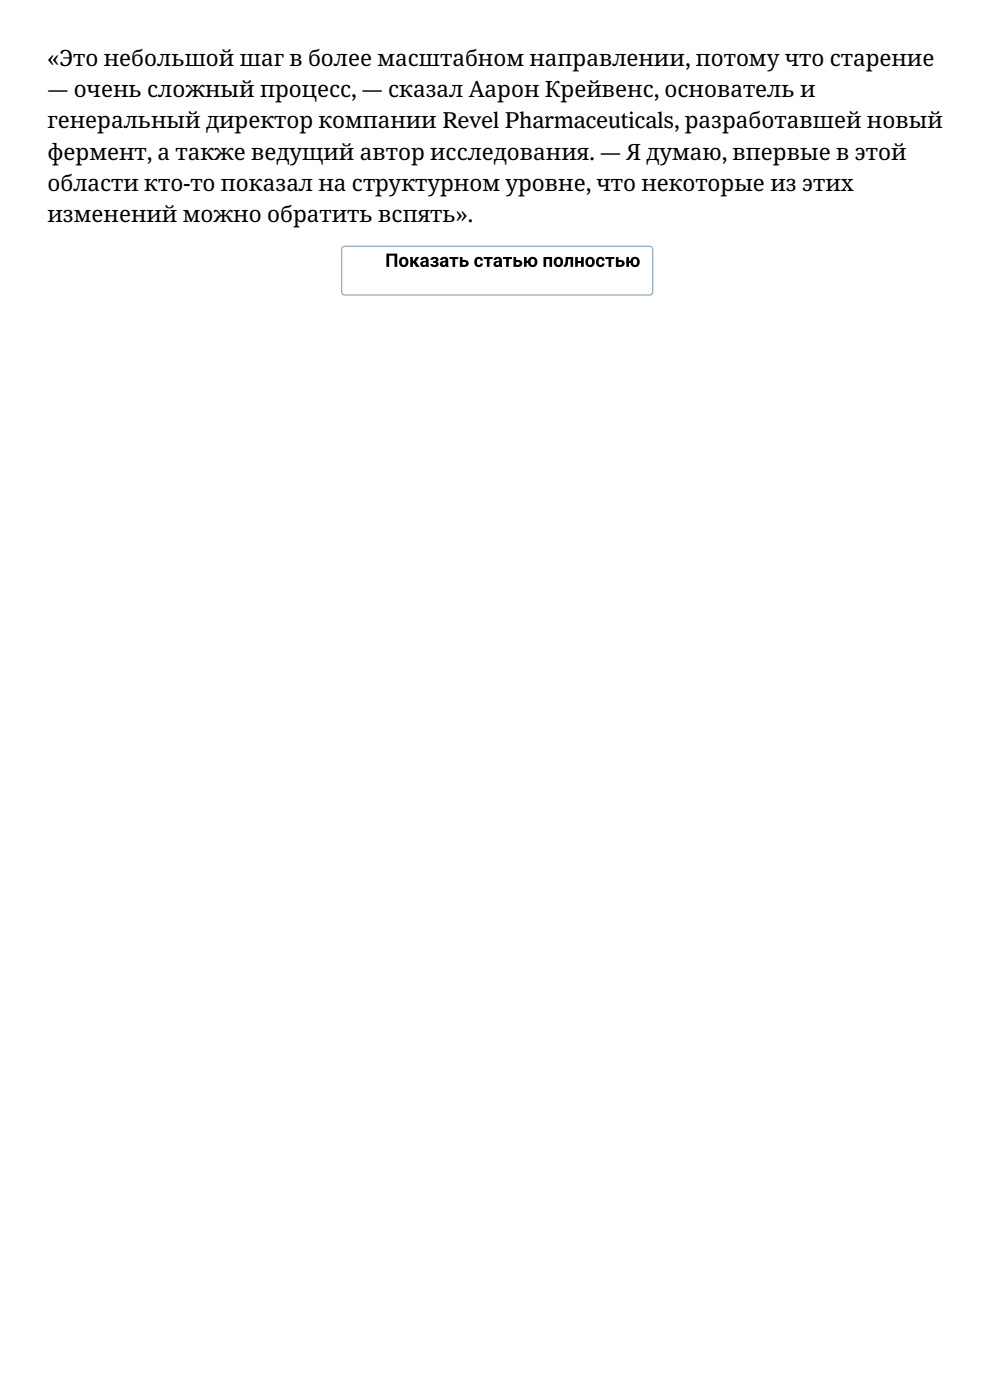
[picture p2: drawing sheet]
<svg xmlns="http://www.w3.org/2000/svg" width="210mm" height="297mm" viewBox="0 0 210 297" stroke-linecap="round" stroke-linejoin="round" font-family="sans-serif">
<defs><g id="words">
<g font-size="4.8">
<text x="10.1" y="14">«Это небольшой шаг в более масштабном направлении, потому что старение</text>
<text x="10.1" y="20.6">— очень сложный процесс, — сказал Аарон Крейвенс, основатель и</text>
<text x="10.1" y="27.2">генеральный директор компании Revel Pharmaceuticals, разработавшей новый</text>
<text x="10.1" y="33.8">фермент, а также ведущий автор исследования. — Я думаю, впервые в этой</text>
<text x="10.1" y="40.4">области кто-то показал на структурном уровне, что некоторые из этих</text>
<text x="10.1" y="47">изменений можно обратить вспять».</text>
</g>
<text font-size="4" x="81.6" y="56.6">Показать статью полностью</text>
</g></defs>
<path d="M72.6 52.4l.4-.2h64.6a.66 .66 0 0 1 .6 .7v9a.66 .66 0 0 1-.6 .6h-64.6a.66 .66 0 0 1-.6-.6v-9z" fill="none" stroke="#93abbc" stroke-width=".26"/>
<use href="#words"/>
</svg>
